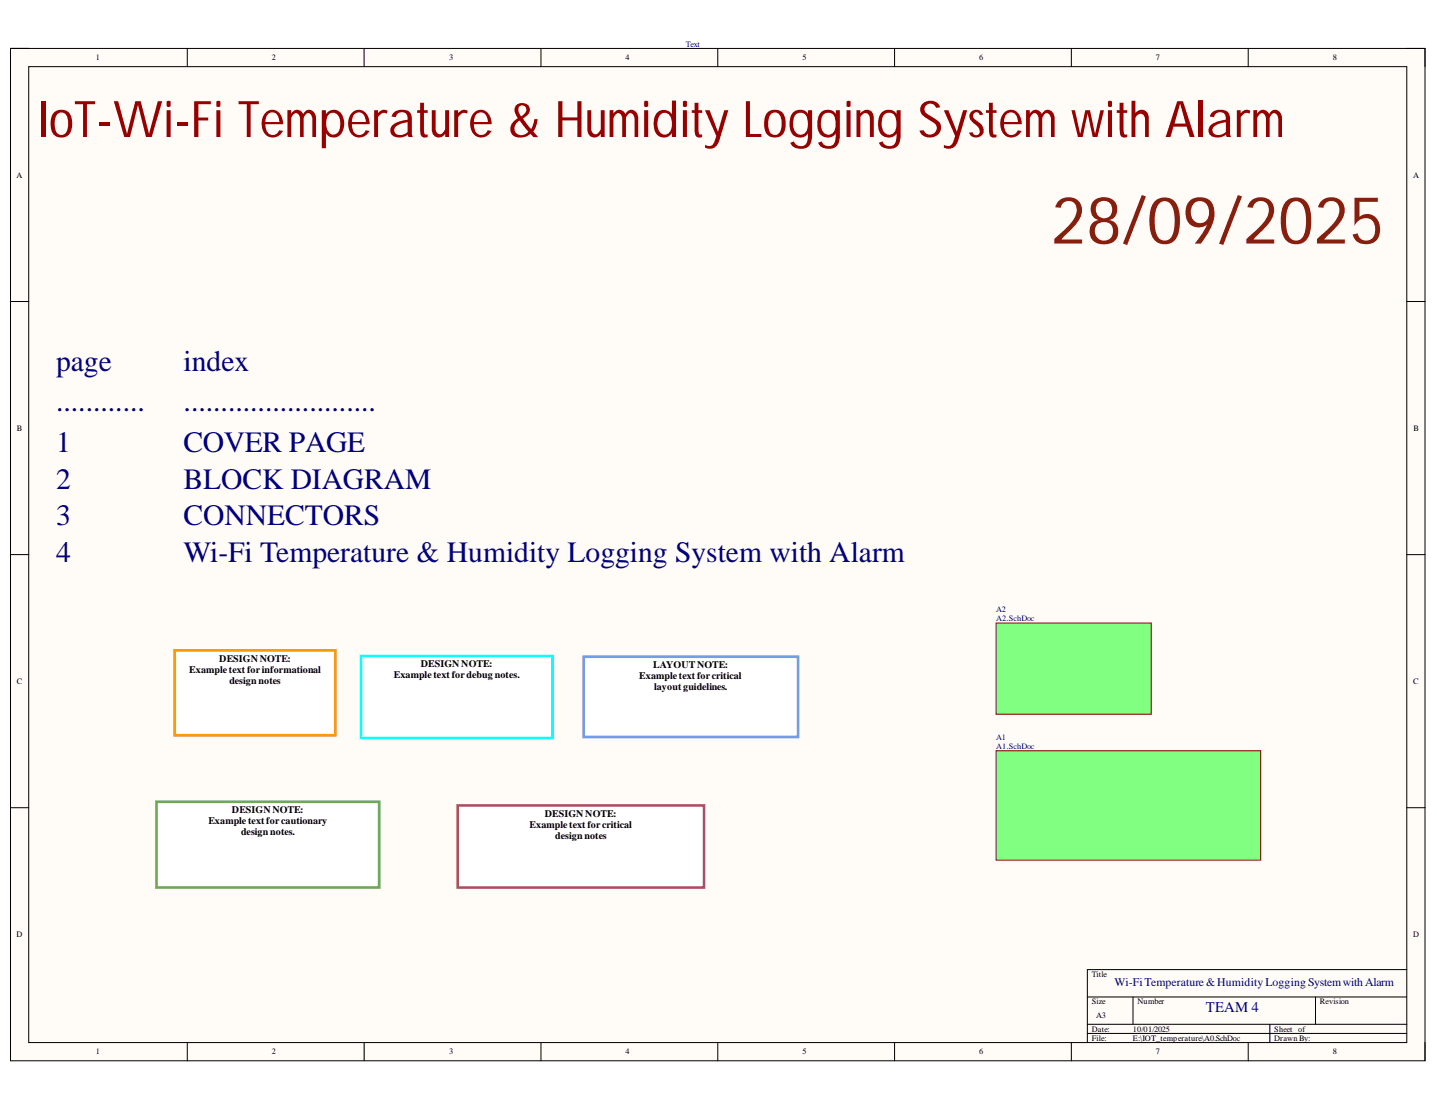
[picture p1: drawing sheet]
<svg xmlns="http://www.w3.org/2000/svg" width="279mm" height="216mm" viewBox="0 0 279 216" stroke-linecap="round" stroke-linejoin="round" font-family="sans-serif">
<defs><g id="words">
<text font-size="12.8" fill="#85200c" x="204.3" y="47.4">28/09/2025</text>
<text font-size="9.8" fill="#980000" x="7.4" y="26.6">IoT-Wi-Fi Temperature &amp; Humidity Logging System with Alarm</text>
<g font-size="5.8" fill="#000080">
<text x="10.9" y="72.1">page</text>
<text x="35.7" y="72.1">index</text>
<text x="10.9" y="80">............</text>
<text x="35.7" y="80">..........................</text>
<text x="10.9" y="88">1</text>
<text x="35.7" y="88">COVER PAGE</text>
<text x="10.9" y="95.1">2</text>
<text x="35.7" y="95.1">BLOCK DIAGRAM</text>
<text x="10.9" y="102.2">3</text>
<text x="35.7" y="102.2">CONNECTORS</text>
<text x="10.9" y="109.3">4</text>
<text x="35.7" y="109.3">Wi-Fi Temperature &amp; Humidity Logging System with Alarm</text>
</g>
<text font-size="2.9" fill="#000080" x="234.5" y="196.9">TEAM 4</text>
<text font-size="2.3" fill="#000080" x="216.7" y="191.7">Wi-FiTemperature &amp;HumidityLoggingSystemwithAlarm</text>
<g font-size="1.9">
<text x="36.8" y="130.9">Exampletext forinformational</text>
<text x="42.6" y="128.8">DESIGN NOTE:</text>
<text x="76.6" y="132">Exampletext fordebug notes.</text>
<text x="81.8" y="129.8">DESIGN NOTE:</text>
<text x="127" y="130">LAYOUTNOTE:</text>
<text x="44.6" y="133">design notes</text>
<text x="124.3" y="132.1">Exampletext forcritical</text>
<text x="127.2" y="134.3">layout guidelines.</text>
<text x="40.5" y="160.3">Exampletext forcautionary</text>
<text x="45.1" y="158.2">DESIGN NOTE:</text>
<text x="103" y="161.1">Exampletext forcritical</text>
<text x="105.9" y="158.9">DESIGN NOTE:</text>
<text x="46.9" y="162.4">design notes.</text>
<text x="108" y="163.2">design notes</text>
</g>
<g font-size="1.6">
<text x="18.6" y="11.8">1</text>
<text x="52.9" y="11.8">2</text>
<text x="87.3" y="11.8">3</text>
<text x="121.6" y="11.8">4</text>
<text x="156" y="11.8">5</text>
<text x="190.4" y="11.8">6</text>
<text x="224.7" y="11.8">7</text>
<text x="259.2" y="11.8">8</text>
<text x="3.2" y="34.6">A</text>
<text x="274.7" y="34.6">A</text>
<text x="3.3" y="83.8">B</text>
<text x="274.8" y="83.8">B</text>
<text x="3.3" y="133.1">C</text>
<text x="274.7" y="133.1">C</text>
<text x="3.2" y="182.2">D</text>
<text x="274.7" y="182.2">D</text>
<text x="212.3" y="190">Title</text>
<text x="212.3" y="195.3">Size</text>
<text x="221.2" y="195.3">Number</text>
<text x="256.6" y="195.3">Revision</text>
<text x="212.3" y="200.7">Date:</text>
<text x="212.3" y="202.4">File:</text>
<text x="213.1" y="198">A3</text>
<text x="220.3" y="200.7">10/01/2025</text>
<text x="220.3" y="202.4">E:\IOT_temperature\A0.SchDoc</text>
<text x="247.7" y="200.7">Sheet of</text>
<text x="247.7" y="202.4">Drawn By:</text>
<text x="18.6" y="205.1">1</text>
<text x="52.9" y="205.1">2</text>
<text x="87.3" y="205.1">3</text>
<text x="121.6" y="205.1">4</text>
<text x="156" y="205.1">5</text>
<text x="190.4" y="205.1">6</text>
<text x="224.7" y="205.1">7</text>
<text x="259.2" y="205.1">8</text>
</g>
<g font-size="1.6" fill="#000080">
<text x="133.4" y="9.1">Text</text>
<text x="193.7" y="119">A2</text>
<text x="193.7" y="120.8">A2.SchDoc</text>
<text x="193.7" y="143.9">A1</text>
<text x="193.7" y="145.7">A1.SchDoc</text>
</g>
</g></defs>
<path d="M2 9.4h275.1v196.9h-275.1z" fill-rule="evenodd" fill="#fffcf8"/>
<path d="M2 9.4h275.1v196.9h-275.1z" fill="none" stroke="#000" stroke-width=".19"/>
<path d="M5.6 13h267.9v189.8h-267.9z" fill-rule="evenodd" fill="#fffcf8"/>
<g fill="none" stroke="#000" stroke-width=".19">
<path d="M2 9.4h3.6M5.6 13h267.9v189.8h-267.9zM36.4 9.4v3.6M70.8 9.4v3.6M105.2 9.4v3.6M139.6 9.4v3.6M173.9 9.4v3.6M208.3 9.4v3.6M242.7 9.4v3.6M273.5 9.4h3.6v3.6M2 58.6h3.6M273.5 58.6h3.6"/>
<path d="M2 107.9h3.6M273.5 107.9h3.6M2 157.1h3.6M273.5 157.1h3.6M211.4 193.9h62.1M211.4 199.2h62.1M220.3 193.9v5.3M246.9 199.2v3.6M255.8 193.9v5.3M273.5 188.6h-62.1v14.2M36.4 202.8v3.5M70.8 202.8v3.5"/>
<path d="M105.2 202.8v3.5M139.6 202.8v3.5M173.9 202.8v3.5M208.3 202.8v3.5M211.4 201h62.1M242.7 202.8v3.5M277.1 202.8v3.5"/>
</g>
<path d="M193.7 146h51.4v21.3h-51.4z" fill-rule="evenodd" fill="#80ff80"/>
<path d="M193.7 146h51.4v21.3h-51.4z" fill="none" stroke="#800000" stroke-width=".19"/>
<path d="M34 126.5h31.2v16.5h-31.2z" fill-rule="evenodd" fill="#fff"/>
<path d="M34 126.5h31.2v16.5h-31.2z" fill="none" stroke="#f90" stroke-width=".51"/>
<path d="M89 156.7h47.9v15.9h-47.9z" fill-rule="evenodd" fill="#fff"/>
<path d="M89 156.7h47.9v15.9h-47.9z" fill="none" stroke="#a64d79" stroke-width=".51"/>
<path d="M70.2 127.6h37.2v15.9h-37.2z" fill-rule="evenodd" fill="#fff"/>
<path d="M70.2 127.6h37.2v15.9h-37.2z" fill="none" stroke="#0ff" stroke-width=".51"/>
<path d="M113.5 127.7h41.7v15.7h-41.7z" fill-rule="evenodd" fill="#fff"/>
<path d="M113.5 127.7h41.7v15.7h-41.7z" fill="none" stroke="#6d9eeb" stroke-width=".51"/>
<path d="M30.4 156h43.3v16.6h-43.3z" fill-rule="evenodd" fill="#fff"/>
<path d="M30.4 156h43.3v16.6h-43.3z" fill="none" stroke="#6aa84f" stroke-width=".51"/>
<path d="M193.7 121.2h30.1v17.7h-30.1z" fill-rule="evenodd" fill="#80ff80"/>
<path d="M193.7 121.2h30.1v17.7h-30.1z" fill="none" stroke="#800000" stroke-width=".19"/>
<use href="#words"/>
</svg>
